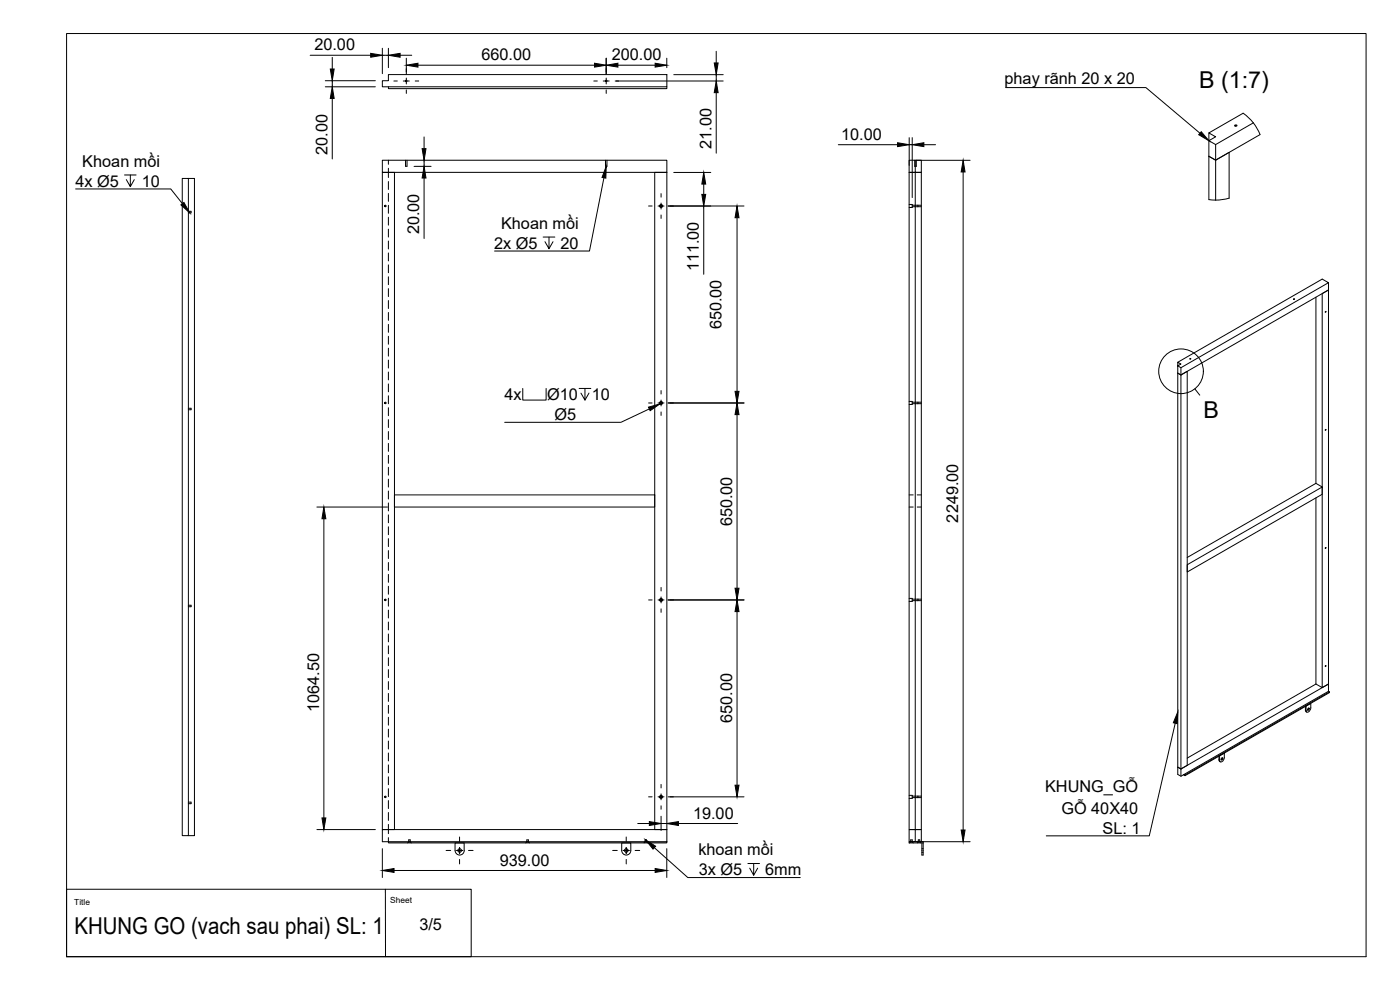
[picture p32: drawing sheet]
<svg xmlns="http://www.w3.org/2000/svg" width="420mm" height="297mm" viewBox="0 0 420 297" stroke-linecap="round" stroke-linejoin="round" font-family="sans-serif">
<defs><g id="words">
<g font-size="7">
<text x="359.9" y="26.3">B (1:7)</text>
<text x="361.2" y="125.5">B</text>
<text x="22.3" y="280.4">KHUNG GO (vach sau phai) SL: 1</text>
</g>
<g font-size="4.9">
<text x="94.3" y="15.1">20.00</text>
<text x="144.5" y="18.1">660.00</text>
<text x="183.6" y="18.1">200.00</text>
<text x="301.5" y="25.2">phay rãnh 20 x 20</text>
<text x="252.5" y="42">10.00</text>
<text x="98.3" y="46.4" transform="rotate(-90 98.3 46.4)">20.00</text>
<text x="213.5" y="44.7" transform="rotate(-90 213.5 44.7)">21.00</text>
<text x="24.7" y="50">Khoan mồi</text>
<text x="22.6" y="56">4x Ø5</text>
<text x="42.5" y="56">10</text>
<text x="125.8" y="70.3" transform="rotate(-90 125.8 70.3)">20.00</text>
<text x="150.4" y="68.7">Khoan mồi</text>
<text x="148.3" y="74.6">2x Ø5</text>
<text x="168.2" y="74.6">20</text>
<text x="209.7" y="81.4" transform="rotate(-90 209.7 81.4)">111.00</text>
<text x="216.5" y="98.8" transform="rotate(-90 216.5 98.8)">650.00</text>
<text x="151.4" y="120">4x</text>
<text x="164.2" y="120">Ø10</text>
<text x="177.6" y="120">10</text>
<text x="166.4" y="126">Ø5</text>
<text x="219.7" y="157.9" transform="rotate(-90 219.7 157.9)">650.00</text>
<text x="287.6" y="156.8" transform="rotate(-90 287.6 156.8)">2249.00</text>
<text x="95.7" y="213.6" transform="rotate(-90 95.7 213.6)">1064.50</text>
<text x="219.7" y="217" transform="rotate(-90 219.7 217)">650.00</text>
<text x="313.6" y="237.5">KHUNG_GỖ</text>
<text x="208" y="245.6">19.00</text>
<text x="318.5" y="244.2">GỖ 40X40</text>
<text x="330.9" y="250.1">SL: 1</text>
<text x="209.6" y="256.6">khoan mồi</text>
<text x="150" y="259.7">939.00</text>
<text x="209.7" y="262.6">3x Ø5</text>
<text x="229.6" y="262.6">6mm</text>
<text x="125.9" y="279.1">3/5</text>
</g>
<g font-size="2.5">
<text x="22.3" y="271.5">Title</text>
<text x="117.1" y="270.9">Sheet</text>
</g>
</g></defs>
<!-- layer: Hidden -->
<g fill="none" stroke="#000" stroke-width=".3">
<path d="M116.6 48.1v1.2M116.6 50.5v2.8M116.6 54.5v2.3M116.6 58v2.4M121.7 48.1v1.8h.5v-1.8M181.7 48.1v1.8h.5v-1.8M274.5 48.1v1.8h.5v-1.8M56.5 63.4h.8v.5h-.8M116.6 61.6v2.4M116.6 65.2v2.3M116.6 68.8v2.3M116.6 72.3v2.4"/>
<path d="M116.6 75.9v2.4M116.6 79.5v2.3M272.8 61.3h1v1h-1M273.8 62h2.7M273.8 61.6h2.7M275.5 61.6v.4M116.6 83v2.4M116.6 86.6v2.4M116.6 90.2v2.4M116.6 93.8v2.3M116.6 97.3v2.4M116.6 100.9v2.4"/>
<path d="M116.6 104.5v2.4M116.6 108v2.4M116.6 111.6v2.4M116.6 115.2v2.4M116.6 118.8v2.3M56.5 122.5h.8v.4h-.8M116.6 122.3v2.4M116.6 125.9v2.4M116.6 129.5v2.4M116.6 133v2.4M116.6 136.6v2.4M272.8 120.4h1v1h-1"/>
<path d="M273.8 121.1h2.7M273.8 120.7h2.7M275.5 120.7v.4M116.6 140.2v2.4M116.6 143.8v2.3M116.6 147.3v2.4M116.6 150.9v2.4M116.6 154.5v2.4M116.6 158.1v2.3M272.8 152.1h1.3M272.8 148.5h1.3M275.3 152.1h1.2"/>
<path d="M275.3 148.5h1.2M116.6 161.6v2.4M116.6 165.2v2.4M116.6 168.8v2.3M116.6 172.3v2.4M116.6 175.9v2.4M116.6 179.5v2.4M272.8 179.5h1v1h-1M273.8 179.8h2.7M275.5 179.8v.4M56.5 181.6h.8v.4h-.8M116.6 183.1v2.3"/>
<path d="M116.6 186.6v2.4M116.6 190.2v2.4M116.6 193.8v2.4M116.6 197.3v2.4M273.8 180.2h2.7M116.6 200.9v2.4M116.6 204.5v2.4M116.6 208.1v2.3M116.6 211.6v2.4M116.6 215.2v2.4M116.6 218.8v2.4M116.6 222.3v2.4"/>
<path d="M116.6 225.9v2.4M116.6 229.5v2.4M116.6 233.1v2.3M116.6 236.6v2.4M272.8 238.6h1v1h-1M273.8 239.3h2.7M273.8 238.9h2.7M275.5 238.9v.4M56.5 240.7h.8v.4h-.8M116.6 240.2v2.4M116.6 243.8v2.4M116.6 247.4v2.7"/>
<path d="M116.6 251.3v1.2M122.7 252.6h.4M122.7 252.6v-.6h.4v.6M122.7 252.6l-.4 .3M123.1 252.6l.3 .3M158.1 252.6h.5M158.1 252.6v-.6h.5v.6M158.1 252.6l-.3 .3M158.6 252.6l.3 .3M193.6 252.6h.4M193.6 252.6v-.6h.4v.6M193.6 252.6l-.3 .3"/>
<path d="M194 252.6l.4 .3M273.3 252.6h.5M273.3 252.6v-.6h.5v.6M273.3 252.6l-.3 .3M273.8 252.6l.3 .3M275.6 252.6h.4M275.6 252.6v-.6h.4v.6M275.6 252.6l-.3 .3M276 252.6l.4 .3M276.7 255.7h.4M276.7 254.6h.4"/>
<circle cx="115.7" cy="61.8" r=".23"/>
<circle cx="198.4" cy="61.8" r=".45"/>
<circle cx="115.7" cy="120.9" r=".23"/>
<circle cx="198.4" cy="120.9" r=".45"/>
<circle cx="115.7" cy="180" r=".23"/>
<circle cx="198.4" cy="180" r=".45"/>
<circle cx="115.7" cy="239.1" r=".23"/>
<circle cx="198.4" cy="239.1" r=".45"/>
</g>
<!-- layer: Visible -->
<g fill="none" stroke="#000" stroke-width=".3">
<path d="M116.6 22.4h83.5v3.6h-85.4v-1.8h1.9zM116.6 26v.6h83.5v-.6M362.8 39.9v7M373.1 34l-10.3 5.9 2 1.1-2 1.2 2 1.2 11.3-6.5M373.1 34l1.8 1.5 1.2 1.4 2.1 3.5-13.4 7.7-2-1.2M54.7 53.5h1.8v197.2h-1.8zM56.5 53.5h1.9v197.2h-1.9M114.7 48.1h85.4v3.6h-85.4zM114.7 51.7h3.7v197.2h-3.7zM196.5 51.7h3.6v197.2h-3.6zM272.8 51.7h1.9v197.2h-1.9zM274.7 48.1h1.8v3.6h-1.8v-3.6h-1.9v3.6h1.9"/>
<path d="M274.7 51.7h1.8v197.2h-1.8M362.8 46.9l2 1.2v12M362.8 46.9v13M362.8 59.9l2 .1M364.8 43.4v4.7l4.1-2.4v13.8M368.9 59.5l-4.1 .5M388.3 89.7h.2zM394.9 89.2v55.8M397.8 93.4l-.1 .3zM398.7 84.8v2.2l-44.3 25.5-.9-.5M353.5 112v-3.3l.9 .5-.9 .6 .9 .5v2.2l1.9-1.1v118.2l-1.9 1.1-.9-.5 .9 .5v2.2M353.5 108.7l43.3-25 1.9 1.1-44.3 25.5"/>
<path d="M353.5 112l.9 .5v118.2l44.3-25.5v2.2l-44.3 25.5-.9-.5zM357.1 107.6l.3 .1zM397.8 128.9l-.1 .2zM118.4 148.5h78.1v3.6h-78.1zM394.9 149.4v55.8M396.8 146.1v2.2l-40.5 23.3v-2.2l40.5-23.3-1.9-1.1-38.6 22.3M397.8 164.3l-.1 .3zM397.8 199.7l-.1 .3zM391.8 211.9l.2 1.7M392 211.8l1.4-.8a2.54 2.54 0 0 1-.4 2.4l-.6 .3-.4-.2zM392 213.6l.2 .1M392.5 212.6l.3-.2 .1 .2-.4 .5z"/>
<path d="M392.7 212.4l-.3 .6M394.9 205.2l1.9 1.1 1.9-1.1v-118.2l-1.9 1.1v118.2M394.9 205.2l-38.6 22.3M398.7 207.4l.3 .2M355.2 232.5l.4 .2 43.4-24.9v-.2l-43.4 24.9M355.3 232.4l.3 .3M365.8 226.9l.1 1.3 .3 .4M366 228.1l.4 .5 .6-.3a2.52 2.52 0 0 0 .4-2.3l-1.4 .8v1.3M366.6 227.5l.3-.1 .1 .1-.4 .6zM366.8 227.4l-.3 .6M116.6 252.5h83.5v.4h-83.5zM116.6 252.5h-1.9v-3.6h85.4v3.6"/>
<path d="M136.6 252.9h2.7v2.3a1.37 1.37 0 0 1-1.4 1.3 1.37 1.37 0 0 1-1.3-1.3zM186.6 252.9h2.7v2.3a1.37 1.37 0 0 1-1.4 1.3 1.37 1.37 0 0 1-1.3-1.3zM272.8 248.9h1.9v3.6h-1.9zM274.7 248.9h1.8v3.6h-3.7v.4h4.3M276.5 252.5h.6v4h-.4v-3.6"/>
<circle cx="121.9" cy="24.3" r=".22"/>
<circle cx="182" cy="24.3" r=".22"/>
<circle cx="370.9" cy="37.7" r=".26"/>
<circle cx="198.4" cy="61.8" r=".22"/>
<circle cx="198.4" cy="120.9" r=".22"/>
<circle cx="198.4" cy="180" r=".22"/>
<circle cx="198.4" cy="239.1" r=".22"/>
<circle cx="138" cy="255.2" r=".54"/>
<circle cx="187.9" cy="255.2" r=".54"/>
</g>
<!-- layer: Visible Narrow -->
<path d="M391.8 213.1l.2 .1M365.8 228l.2 .1" fill="none" stroke="#000" stroke-width=".3"/>
<!-- layer: BORDER -->
<path d="M20 10.1h390v276.9h-390z" fill="none" stroke="#000" stroke-width=".3"/>
<!-- layer: TITLEBLOCK -->
<path d="M20 266.8h121.4v20.2h-121.4zM115.7 266.8v20.2" fill="none" stroke="#000" stroke-width=".3"/>
<!-- layer: Smart Centers -->
<g fill="none" stroke="#000" stroke-width=".3">
<path d="M118.2 24.3h1.1M121 24.3h1.8M121.9 20.6v1M121.9 23.4v1.8M121.9 27v1M124.6 24.3h1.1M178.2 24.3h1.1M181 24.3h1.8M181.9 20.6v1M181.9 23.4v1.8M181.9 27v1M184.6 24.3h1.1"/>
<path d="M198.4 58.1v1M194.6 61.8h1.1M197.5 61.8h1.8M198.4 60.9v1.8M198.4 64.5v1M201.1 61.8h1M198.4 117.2v1M194.6 120.9h1.1M197.5 120.9h1.8M198.4 120v1.8M198.4 123.6v1M201.1 120.9h1"/>
<path d="M198.4 176.3v1M198.4 179.1v1.8M194.6 180h1.1M197.5 180h1.8M198.4 182.7v1M201.1 180h1M194.6 239.1h1.1M197.5 239.1h1.8M198.4 235.4v1M198.4 238.2v1.8M201.1 239.1h1M133.9 255.2h1.4"/>
<path d="M137 255.2h1.8M137.9 251.1v1.4M137.9 254.3v1.8M137.9 257.9v1.3M140.6 255.2h1.4M183.9 255.2h1.4M187 255.2h1.8M187.9 251.1v1.4M187.9 254.3v1.8M187.9 257.9v1.3M190.6 255.2h1.4M198.4 241.8v1"/>
</g>
<!-- layer: FD_Dimensions -->
<g fill="none" stroke="#000" stroke-width=".3">
<path d="M93.1 16.6h18.2M99.7 17.2v3.5M114.7 14.5v7.6M114.7 16.6h1.9M116.6 14.5v5.8M120.1 16.6h3.5M121.9 17.5v4.7M125.4 19.6h53M181.9 17.5v4.7M185.4 19.6h11.2M200.1 17.5v2.8M214.9 15.4v3.5"/>
<path d="M97.6 24.2h15M97.6 26h15M99.7 24.2v1.8M99.7 29.5v18.2M184.9 24.3h32.1M202.2 22.4h14.8M214.9 22.4v1.9M214.9 27.8v18.2M124.3 49.9h5.1M127.3 41.1v3.5M127.3 48.1v1.8M127.3 53.4v18.2"/>
<path d="M202.2 51.7h11.1M211.2 55.2v3.1M251.6 43.4h17.8M272.9 41.3v8.3M272.9 43.4h.9M273.8 41.3v18M275 48.1h16.1M277.3 43.4h3.5M289.1 51.6v197.4M200.5 61.8h22.8M211.2 61.8v20.5M221.2 65.3v52.1"/>
<path d="M200.5 120.9h22.8M221.2 124.4v52.1M95.1 152.1h21.2M97.2 155.6v89.8M200.5 180h22.8M221.2 183.5v52.1M200.5 239.1h22.8M95.1 248.9h17.5M114.7 254.6v8.7M191.4 247.1h3.5M198.4 244.9v4.3M198.4 247.1h1.7"/>
<path d="M200.1 254.6v8.7M203.6 247.1h17.8M275 252.5h16.1M118.3 261.2h78.3"/>
</g>
<g fill="#000" stroke="#000" stroke-width=".3">
<path d="M111.3 16l3.4 .6-3.4 .6zM116.6 16.6l3.5-.6v1.2zM121.9 19.6l3.5-.6v1.1zM178.4 19l3.5 .6-3.5 .5zM181.9 19.6l3.5-.6v1.1zM196.6 19l3.5 .6-3.5 .5zM214.4 18.9h1.1l-.6 3.5zM99.1 20.7h1.2l-.6 3.5zM99.7 26l.6 3.5h-1.2zM214.9 24.3l.6 3.5h-1.1zM126.7 44.6h1.1l-.5 3.5zM127.3 49.9l.5 3.5h-1.1z"/>
<path d="M211.2 51.7l.6 3.5h-1.2zM210.6 58.3h1.2l-.6 3.5zM269.4 42.8l3.5 .6-3.5 .6zM273.8 43.4l3.5-.6v1.2zM289.1 48.1l.5 3.5h-1.1zM221.2 61.8l.6 3.5h-1.2zM220.6 117.4h1.2l-.6 3.5zM221.2 120.9l.6 3.5h-1.2zM97.2 152.1l.6 3.5h-1.2zM220.6 176.5h1.2l-.6 3.5zM221.2 180l.6 3.5h-1.2zM220.6 235.6h1.2l-.6 3.5z"/>
<path d="M96.6 245.4h1.2l-.6 3.5zM194.9 246.5l3.5 .6-3.5 .6zM200.1 247.1l3.5-.6v1.2zM288.5 249h1.1l-.5 3.5zM114.7 261.2l3.6-.6v1.2zM196.6 260.6l3.5 .6-3.5 .6z"/>
</g>
<!-- layer: Leaders -->
<g fill="none" stroke="#000" stroke-width=".3">
<path d="M301.8 26.3h42.1l16.2 13.7M22.7 56.7h28.5l3.6 4.4M37.4 52.5h3.5M39.1 52.5v3.5l-1.2-2.1M40.3 53.9l-1.2 2.1M181.3 53.3l-4.4 22h-28.5M163 71.1h3.5M164.8 71.1v3.5l-1.2-2.1M166 72.5l-1.2 2.1M156.9 116.6v3.4h7v-3.4M173.8 116.6h3.5M175.6 116.6v3.4l-1.3-2.1"/>
<path d="M176.8 117.9l-1.2 2.1M194.9 122.7l-8.5 4h-34.9M352.7 217l-7.8 33.8h-30.9M196.4 254.3l10 9h33.8M224.5 259.1h3.4M226.2 259.1v3.5l-1.2-2.1M227.4 260.5l-1.2 2.1"/>
</g>
<path d="M360.5 39.5l2.3 2.7-3.1-1.8zM181.9 49.9l-.1 3.6-1.1-.3zM54.3 61.5l.9-.7 1.7 3.1zM194.6 122.2l3.4-1-2.9 2zM353.5 213.6l-.2 3.5-1.2-.2zM193.8 252l3 1.9-.8 .9z" fill="#000" stroke="#000" stroke-width=".3"/>
<!-- layer: Detail Boundary -->
<g fill="none" stroke="#000" stroke-width=".3">
<path d="M358.6 116.7l1.5 1.9"/>
<circle cx="354.4" cy="111.4" r="6.7"/>
</g>
<use href="#words"/>
</svg>
